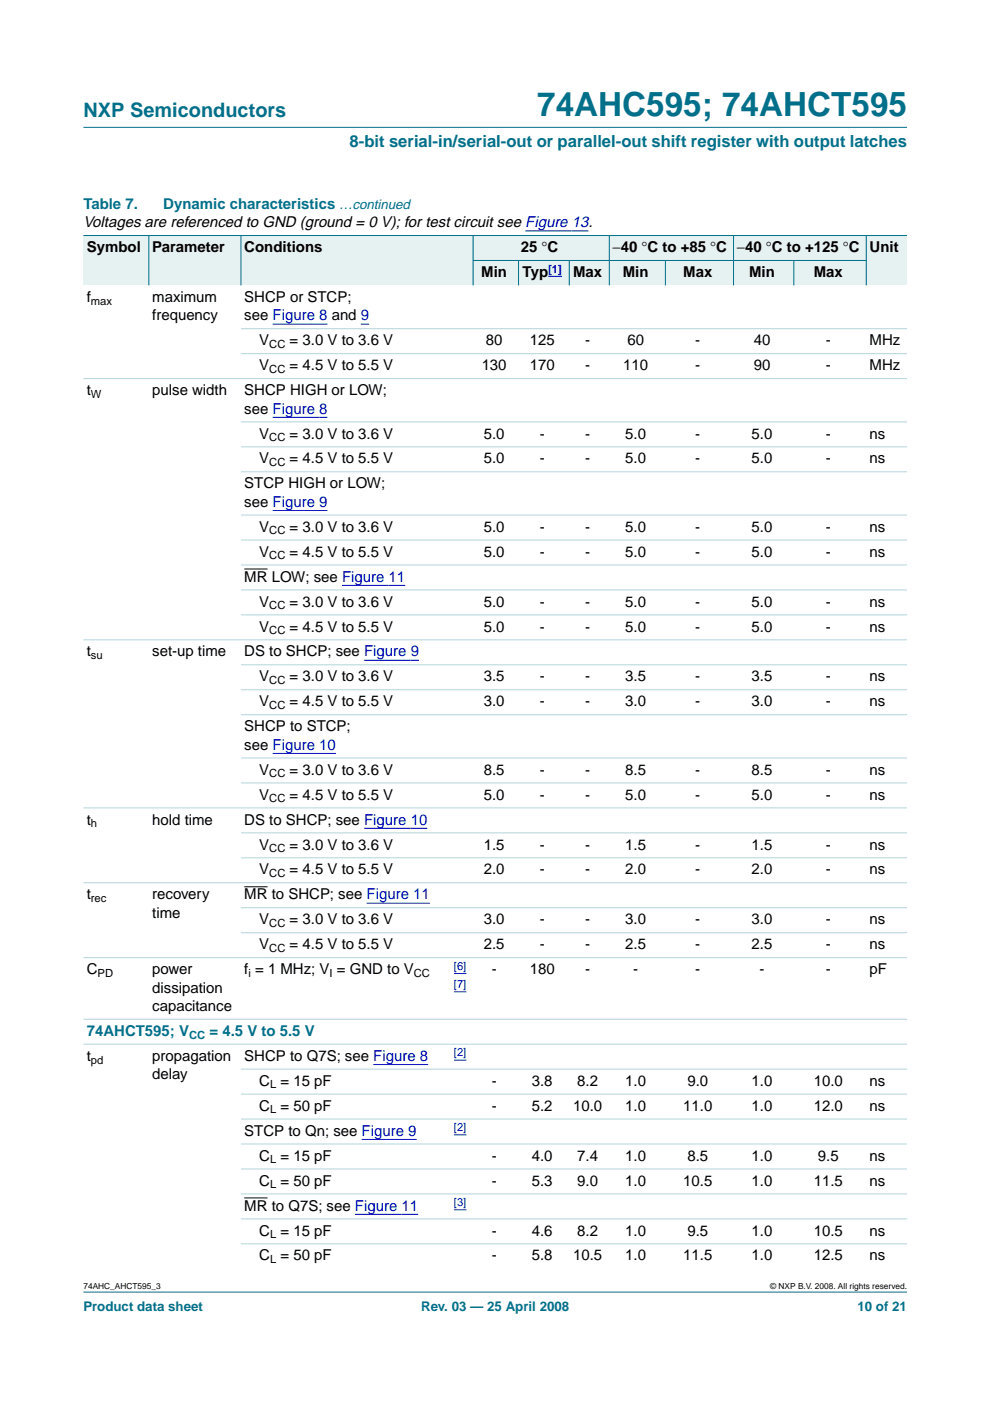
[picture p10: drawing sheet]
<svg xmlns="http://www.w3.org/2000/svg" width="210mm" height="297mm" viewBox="0 0 210 297" stroke-linecap="round" stroke-linejoin="round" font-family="sans-serif">
<defs><g id="words">
<text font-size="7.1" fill="#00708a" x="113.9" y="24.7">74AHC595; 74AHCT595</text>
<text font-size="4.2" fill="#00708a" x="17.7" y="24.9">NXP Semiconductors</text>
<text font-size="3.5" fill="#00708a" x="74.1" y="31.1">8-bit serial-in/serial-out or parallel-out shift register with output latches</text>
<g font-size="3.2" fill="#00708a">
<text x="17.7" y="44.3">Table 7.</text>
<text x="34.6" y="44.3">Dynamic characteristics …continued</text>
<text x="18.4" y="219.6">74AHCT595; V</text>
<text x="44.4" y="219.6">= 4.5 V to 5.5 V</text>
</g>
<g font-size="3.2">
<text x="17.7" y="48.2">Voltages are referenced to GND (ground = 0 V); for test circuit see Figure 13.</text>
<text x="18.4" y="53.5">Symbol</text>
<text x="32.3" y="53.5">Parameter</text>
<text x="51.8" y="53.5">Conditions</text>
<text x="110.4" y="53.5">25 °C</text>
<text x="129.9" y="53.5">−40 °C to +85 °C</text>
<text x="156.2" y="53.5">−40 °C to +125 °C</text>
<text x="184.4" y="53.5">Unit</text>
<text x="102" y="58.8">Min</text>
<text x="110.8" y="58.8">Typ</text>
<text x="121.5" y="58.8">Max</text>
<text x="132" y="58.8">Min</text>
<text x="144.9" y="58.8">Max</text>
<text x="158.8" y="58.8">Min</text>
<text x="172.6" y="58.8">Max</text>
<text x="18.4" y="64">f</text>
<text x="32.3" y="64">maximum</text>
<text x="51.8" y="64">SHCP or STCP;</text>
<text x="32.3" y="67.9">frequency</text>
<text x="51.8" y="67.9">see Figure 8 and 9</text>
<text x="55" y="73.2">V</text>
<text x="61.4" y="73.2">= 3.0 V to 3.6 V</text>
<text x="103" y="73.2">80</text>
<text x="112.3" y="73.2">125</text>
<text x="124.1" y="73.2">-</text>
<text x="133" y="73.2">60</text>
<text x="147.4" y="73.2">-</text>
<text x="159.8" y="73.2">40</text>
<text x="175.1" y="73.2">-</text>
<text x="184.4" y="73.2">MHz</text>
<text x="18.4" y="83.8">t</text>
<text x="32.3" y="83.8">pulse width</text>
<text x="51.8" y="83.8">SHCP HIGH or LOW;</text>
<text x="55" y="78.5">V</text>
<text x="61.4" y="78.5">= 4.5 V to 5.5 V</text>
<text x="102.1" y="78.5">130</text>
<text x="112.3" y="78.5">170</text>
<text x="124.1" y="78.5">-</text>
<text x="132.1" y="78.5">110</text>
<text x="147.4" y="78.5">-</text>
<text x="159.8" y="78.5">90</text>
<text x="175.1" y="78.5">-</text>
<text x="184.4" y="78.5">MHz</text>
<text x="51.8" y="87.7">see Figure 8</text>
<text x="55" y="93">V</text>
<text x="61.4" y="93">= 3.0 V to 3.6 V</text>
<text x="102.6" y="93">5.0</text>
<text x="114.4" y="93">-</text>
<text x="124.1" y="93">-</text>
<text x="132.6" y="93">5.0</text>
<text x="147.4" y="93">-</text>
<text x="159.4" y="93">5.0</text>
<text x="175.1" y="93">-</text>
<text x="184.4" y="93">ns</text>
<text x="55" y="98.3">V</text>
<text x="61.4" y="98.3">= 4.5 V to 5.5 V</text>
<text x="102.6" y="98.3">5.0</text>
<text x="114.4" y="98.3">-</text>
<text x="124.1" y="98.3">-</text>
<text x="132.6" y="98.3">5.0</text>
<text x="147.4" y="98.3">-</text>
<text x="159.4" y="98.3">5.0</text>
<text x="175.1" y="98.3">-</text>
<text x="184.4" y="98.3">ns</text>
<text x="51.8" y="103.6">STCP HIGH or LOW;</text>
<text x="51.8" y="107.4">see Figure 9</text>
<text x="55" y="112.7">V</text>
<text x="61.4" y="112.7">= 3.0 V to 3.6 V</text>
<text x="102.6" y="112.7">5.0</text>
<text x="114.4" y="112.7">-</text>
<text x="124.1" y="112.7">-</text>
<text x="132.6" y="112.7">5.0</text>
<text x="147.4" y="112.7">-</text>
<text x="159.4" y="112.7">5.0</text>
<text x="175.1" y="112.7">-</text>
<text x="184.4" y="112.7">ns</text>
<text x="55" y="118">V</text>
<text x="61.4" y="118">= 4.5 V to 5.5 V</text>
<text x="102.6" y="118">5.0</text>
<text x="114.4" y="118">-</text>
<text x="124.1" y="118">-</text>
<text x="132.6" y="118">5.0</text>
<text x="147.4" y="118">-</text>
<text x="159.4" y="118">5.0</text>
<text x="175.1" y="118">-</text>
<text x="184.4" y="118">ns</text>
<text x="51.8" y="123.3">MR LOW; see Figure 11</text>
<text x="55" y="128.6">V</text>
<text x="61.4" y="128.6">= 3.0 V to 3.6 V</text>
<text x="102.6" y="128.6">5.0</text>
<text x="114.4" y="128.6">-</text>
<text x="124.1" y="128.6">-</text>
<text x="132.6" y="128.6">5.0</text>
<text x="147.4" y="128.6">-</text>
<text x="159.4" y="128.6">5.0</text>
<text x="175.1" y="128.6">-</text>
<text x="184.4" y="128.6">ns</text>
<text x="55" y="133.9">V</text>
<text x="61.4" y="133.9">= 4.5 V to 5.5 V</text>
<text x="102.6" y="133.9">5.0</text>
<text x="114.4" y="133.9">-</text>
<text x="124.1" y="133.9">-</text>
<text x="132.6" y="133.9">5.0</text>
<text x="147.4" y="133.9">-</text>
<text x="159.4" y="133.9">5.0</text>
<text x="175.1" y="133.9">-</text>
<text x="184.4" y="133.9">ns</text>
<text x="18.4" y="139.2">t</text>
<text x="32.3" y="139.2">set-up time</text>
<text x="51.8" y="139.2">DS to SHCP; see Figure 9</text>
<text x="55" y="149.8">V</text>
<text x="55" y="144.5">V</text>
<text x="61.4" y="144.5">= 3.0 V to 3.6 V</text>
<text x="61.4" y="149.8">= 4.5 V to 5.5 V</text>
<text x="102.6" y="144.5">3.5</text>
<text x="102.6" y="149.8">3.0</text>
<text x="114.4" y="144.5">-</text>
<text x="114.4" y="149.8">-</text>
<text x="124.1" y="144.5">-</text>
<text x="124.1" y="149.8">-</text>
<text x="132.6" y="144.5">3.5</text>
<text x="132.6" y="149.8">3.0</text>
<text x="147.4" y="144.5">-</text>
<text x="147.4" y="149.8">-</text>
<text x="159.4" y="144.5">3.5</text>
<text x="159.4" y="149.8">3.0</text>
<text x="175.1" y="144.5">-</text>
<text x="175.1" y="149.8">-</text>
<text x="184.4" y="144.5">ns</text>
<text x="184.4" y="149.8">ns</text>
<text x="51.8" y="155.1">SHCP to STCP;</text>
<text x="51.8" y="158.9">see Figure 10</text>
<text x="55" y="164.2">V</text>
<text x="61.4" y="164.2">= 3.0 V to 3.6 V</text>
<text x="102.6" y="164.2">8.5</text>
<text x="114.4" y="164.2">-</text>
<text x="124.1" y="164.2">-</text>
<text x="132.6" y="164.2">8.5</text>
<text x="147.4" y="164.2">-</text>
<text x="159.4" y="164.2">8.5</text>
<text x="175.1" y="164.2">-</text>
<text x="184.4" y="164.2">ns</text>
<text x="55" y="169.5">V</text>
<text x="61.4" y="169.5">= 4.5 V to 5.5 V</text>
<text x="102.6" y="169.5">5.0</text>
<text x="114.4" y="169.5">-</text>
<text x="124.1" y="169.5">-</text>
<text x="132.6" y="169.5">5.0</text>
<text x="147.4" y="169.5">-</text>
<text x="159.4" y="169.5">5.0</text>
<text x="175.1" y="169.5">-</text>
<text x="184.4" y="169.5">ns</text>
<text x="18.4" y="174.8">t</text>
<text x="32.3" y="174.8">hold time</text>
<text x="51.8" y="174.8">DS to SHCP; see Figure 10</text>
<text x="55" y="185.4">V</text>
<text x="55" y="180.1">V</text>
<text x="61.4" y="180.1">= 3.0 V to 3.6 V</text>
<text x="61.4" y="185.4">= 4.5 V to 5.5 V</text>
<text x="102.6" y="180.1">1.5</text>
<text x="102.6" y="185.4">2.0</text>
<text x="114.4" y="180.1">-</text>
<text x="114.4" y="185.4">-</text>
<text x="124.1" y="180.1">-</text>
<text x="124.1" y="185.4">-</text>
<text x="132.6" y="180.1">1.5</text>
<text x="132.6" y="185.4">2.0</text>
<text x="147.4" y="180.1">-</text>
<text x="147.4" y="185.4">-</text>
<text x="159.4" y="180.1">1.5</text>
<text x="159.4" y="185.4">2.0</text>
<text x="175.1" y="180.1">-</text>
<text x="175.1" y="185.4">-</text>
<text x="184.4" y="180.1">ns</text>
<text x="184.4" y="185.4">ns</text>
<text x="18.4" y="190.7">t</text>
<text x="32.3" y="190.7">recovery</text>
<text x="51.8" y="190.7">MR to SHCP; see Figure 11</text>
<text x="32.3" y="194.6">time</text>
<text x="55" y="196">V</text>
<text x="61.4" y="196">= 3.0 V to 3.6 V</text>
<text x="102.6" y="196">3.0</text>
<text x="114.4" y="196">-</text>
<text x="124.1" y="196">-</text>
<text x="132.6" y="196">3.0</text>
<text x="147.4" y="196">-</text>
<text x="159.4" y="196">3.0</text>
<text x="175.1" y="196">-</text>
<text x="184.4" y="196">ns</text>
<text x="55" y="201.3">V</text>
<text x="61.4" y="201.3">= 4.5 V to 5.5 V</text>
<text x="102.6" y="201.3">2.5</text>
<text x="114.4" y="201.3">-</text>
<text x="124.1" y="201.3">-</text>
<text x="132.6" y="201.3">2.5</text>
<text x="147.4" y="201.3">-</text>
<text x="159.4" y="201.3">2.5</text>
<text x="175.1" y="201.3">-</text>
<text x="184.4" y="201.3">ns</text>
<text x="18.4" y="206.6">C</text>
<text x="32.3" y="206.6">power</text>
<text x="51.8" y="206.6">f = 1 MHz; V = GND to V</text>
<text x="104.2" y="206.6">-</text>
<text x="112.3" y="206.6">180</text>
<text x="124.1" y="206.6">-</text>
<text x="134.3" y="206.6">-</text>
<text x="147.4" y="206.6">-</text>
<text x="161" y="206.6">-</text>
<text x="175.1" y="206.6">-</text>
<text x="184.4" y="206.6">pF</text>
<text x="32.3" y="210.4">dissipation</text>
<text x="32.3" y="214.3">capacitance</text>
<text x="18.4" y="224.9">t</text>
<text x="32.3" y="224.9">propagation</text>
<text x="51.8" y="224.9">SHCP to Q7S; see Figure 8</text>
<text x="32.3" y="228.8">delay</text>
<text x="55" y="230.2">C = 15 pF</text>
<text x="104.2" y="230.2">-</text>
<text x="112.8" y="230.2">3.8</text>
<text x="122.4" y="230.2">8.2</text>
<text x="132.6" y="230.2">1.0</text>
<text x="145.7" y="230.2">9.0</text>
<text x="159.4" y="230.2">1.0</text>
<text x="172.6" y="230.2">10.0</text>
<text x="184.4" y="230.2">ns</text>
<text x="55" y="235.5">C = 50 pF</text>
<text x="104.2" y="235.5">-</text>
<text x="112.8" y="235.5">5.2</text>
<text x="121.5" y="235.5">10.0</text>
<text x="132.6" y="235.5">1.0</text>
<text x="144.9" y="235.5">11.0</text>
<text x="159.4" y="235.5">1.0</text>
<text x="172.6" y="235.5">12.0</text>
<text x="184.4" y="235.5">ns</text>
<text x="51.8" y="240.8">STCP to Qn; see Figure 9</text>
<text x="55" y="251.4">C = 50 pF</text>
<text x="55" y="246.1">C = 15 pF</text>
<text x="104.2" y="246.1">-</text>
<text x="104.2" y="251.4">-</text>
<text x="112.8" y="246.1">4.0</text>
<text x="112.8" y="251.4">5.3</text>
<text x="122.4" y="246.1">7.4</text>
<text x="122.4" y="251.4">9.0</text>
<text x="132.6" y="246.1">1.0</text>
<text x="132.6" y="251.4">1.0</text>
<text x="144.9" y="251.4">10.5</text>
<text x="145.7" y="246.1">8.5</text>
<text x="159.4" y="251.4">1.0</text>
<text x="159.4" y="246.1">1.0</text>
<text x="172.6" y="251.4">11.5</text>
<text x="173.4" y="246.1">9.5</text>
<text x="184.4" y="251.4">ns</text>
<text x="184.4" y="246.1">ns</text>
<text x="51.8" y="256.7">MR to Q7S; see Figure 11</text>
<text x="55" y="262">C = 15 pF</text>
<text x="104.2" y="262">-</text>
<text x="112.8" y="262">4.6</text>
<text x="122.4" y="262">8.2</text>
<text x="132.6" y="262">1.0</text>
<text x="145.7" y="262">9.5</text>
<text x="159.4" y="262">1.0</text>
<text x="172.6" y="262">10.5</text>
<text x="184.4" y="262">ns</text>
<text x="55" y="267.2">C = 50 pF</text>
<text x="104.2" y="267.2">-</text>
<text x="112.8" y="267.2">5.8</text>
<text x="121.5" y="267.2">10.5</text>
<text x="132.6" y="267.2">1.0</text>
<text x="144.9" y="267.2">11.5</text>
<text x="159.4" y="267.2">1.0</text>
<text x="172.6" y="267.2">12.5</text>
<text x="184.4" y="267.2">ns</text>
</g>
<g font-size="2.8" fill="#00708a">
<text x="17.7" y="278">Product data sheet</text>
<text x="89.3" y="278">Rev. 03 — 25 April 2008</text>
<text x="181.8" y="278">10 of 21</text>
</g>
<g font-size="2.4" fill="#00f">
<text x="116.2" y="57.8">[1]</text>
<text x="96.2" y="205.6">[6]</text>
<text x="96.2" y="209.5">[7]</text>
<text x="96.2" y="224">[2]</text>
<text x="96.2" y="239.8">[2]</text>
<text x="96.2" y="255.7">[3]</text>
</g>
<g font-size="2.4">
<text x="19.3" y="64.6">max</text>
<text x="57.1" y="73.8">CC</text>
<text x="57.1" y="79.1">CC</text>
<text x="19.3" y="84.4">W</text>
<text x="57.1" y="93.5">CC</text>
<text x="57.1" y="98.8">CC</text>
<text x="57.1" y="113.3">CC</text>
<text x="57.1" y="118.6">CC</text>
<text x="57.1" y="129.2">CC</text>
<text x="57.1" y="134.5">CC</text>
<text x="19.3" y="139.8">su</text>
<text x="57.1" y="145.1">CC</text>
<text x="57.1" y="150.3">CC</text>
<text x="57.1" y="164.8">CC</text>
<text x="57.1" y="170.1">CC</text>
<text x="19.3" y="175.4">h</text>
<text x="57.1" y="180.7">CC</text>
<text x="57.1" y="186">CC</text>
<text x="19.3" y="191.3">rec</text>
<text x="57.1" y="196.6">CC</text>
<text x="57.1" y="201.8">CC</text>
<text x="20.7" y="207.1">PD</text>
<text x="52.7" y="207.1">i</text>
<text x="69.9" y="207.1">I</text>
<text x="87.7" y="207.1">CC</text>
<text x="19.3" y="225.5">pd</text>
<text x="57.3" y="230.8">L</text>
<text x="57.3" y="236.1">L</text>
<text x="57.3" y="246.7">L</text>
<text x="57.3" y="251.9">L</text>
<text x="57.3" y="262.5">L</text>
<text x="57.3" y="267.8">L</text>
</g>
<text font-size="2.4" fill="#00708a" x="40.1" y="220.2">CC</text>
<g font-size="1.8">
<text x="17.7" y="273.4">74AHC_AHCT595_3</text>
<text x="163.3" y="273.4">© NXP B.V. 2008. All rights reserved.</text>
</g>
</g></defs>
<g fill="#00708a" stroke="#00708a" stroke-width=".21">
<path d="M17.7 273.9h174.6z"/>
<path d="M17.7 27h174.6z"/>
</g>
<g fill="none" stroke="#00f" stroke-width=".21">
<path d="M111.4 49h13.4M57.8 68.7h11.6M76.5 68.7h1.8M57.8 88.5h11.6M57.8 108.2h11.6M72.5 124.1h13.4M77.2 140h11.6M57.8 159.7h13.4M77.2 175.6h13.4M77.7 191.5h13.4M96.2 206.4h2.7M96.2 210.3h2.7"/>
<path d="M79.1 225.7h11.7M96.2 224.8h2.7M75.3 257.5h13.4M76.7 241.6h11.6M96.2 240.6h2.7M96.2 256.5h2.7"/>
</g>
<path d="M51.8 120.6h4.9M51.8 188h4.9M51.8 254h4.9" fill="none" stroke="#000" stroke-width=".21"/>
<g fill="#e6f2f2">
<path d="M17.7 49.9h13.9v10.6h-13.9z" fill-rule="evenodd"/>
<path d="M31.6 49.9h19.5v10.6h-19.5z" fill-rule="evenodd"/>
<path d="M51.1 49.9h49.2v10.6h-49.2z" fill-rule="evenodd"/>
<path d="M100.3 49.9h28.9v5.3h-28.9z" fill-rule="evenodd"/>
<path d="M129.2 49.9h26.3v5.3h-26.3z" fill-rule="evenodd"/>
<path d="M155.5 49.9h28.2v5.3h-28.2z" fill-rule="evenodd"/>
<path d="M183.7 49.9h8.6v10.6h-8.6z" fill-rule="evenodd"/>
<path d="M100.3 55.2h9.6v5.3h-9.6z" fill-rule="evenodd"/>
<path d="M109.9 55.2h10.8v5.3h-10.8z" fill-rule="evenodd"/>
</g>
<path d="M116.2 58.6h3z" fill="#00f" stroke="#00f" stroke-width=".21"/>
<g fill="#e6f2f2">
<path d="M120.7 55.2h8.5v5.3h-8.5z" fill-rule="evenodd"/>
<path d="M129.2 55.2h11.9v5.3h-11.9z" fill-rule="evenodd"/>
<path d="M141.1 55.2h14.4v5.3h-14.4z" fill-rule="evenodd"/>
<path d="M155.5 55.2h12.8v5.3h-12.8z" fill-rule="evenodd"/>
<path d="M168.3 55.2h15.4v5.3h-15.4z" fill-rule="evenodd"/>
</g>
<g fill="#00708a" stroke="#00708a" stroke-width=".21">
<path d="M31.6 49.9v10.6z"/>
<path d="M51.1 49.9v10.6z"/>
<path d="M100.3 49.9v10.6z"/>
<path d="M109.9 55.2v5.3z"/>
<path d="M120.7 55.2v5.3z"/>
<path d="M129.2 49.9v10.6z"/>
<path d="M141.1 55.2v5.3z"/>
<path d="M155.5 49.9v10.6z"/>
<path d="M168.3 55.2v5.3z"/>
<path d="M183.7 49.9v10.6z"/>
<path d="M17.7 49.9h174.6z"/>
<path d="M100.3 55.2h83.4z"/>
</g>
<g fill="#b3d4db" stroke="#b3d4db" stroke-width=".21">
<path d="M51.1 69.7h141.2z"/>
<path d="M51.1 75h141.2z"/>
<path d="M17.7 80.3h174.6z"/>
<path d="M51.1 89.4h141.2z"/>
<path d="M51.1 94.7h141.2z"/>
<path d="M51.1 100h141.2z"/>
<path d="M51.1 109.2h141.2z"/>
<path d="M51.1 114.5h141.2z"/>
<path d="M51.1 119.8h141.2z"/>
<path d="M51.1 125.1h141.2z"/>
<path d="M51.1 130.4h141.2z"/>
<path d="M17.7 135.7h174.6z"/>
<path d="M51.1 141h141.2z"/>
<path d="M51.1 146.2h141.2z"/>
<path d="M51.1 151.5h141.2z"/>
<path d="M51.1 160.7h141.2z"/>
<path d="M51.1 166h141.2z"/>
<path d="M17.7 171.3h174.6z"/>
<path d="M51.1 176.6h141.2z"/>
<path d="M51.1 181.9h141.2z"/>
<path d="M17.7 187.2h174.6z"/>
<path d="M51.1 192.5h141.2z"/>
<path d="M51.1 197.7h141.2z"/>
<path d="M17.7 203h174.6z"/>
<path d="M17.7 216.1h174.6z"/>
<path d="M17.7 221.4h174.6z"/>
<path d="M51.1 226.7h141.2z"/>
<path d="M51.1 232h141.2z"/>
<path d="M51.1 237.3h141.2z"/>
<path d="M51.1 242.6h141.2z"/>
<path d="M51.1 247.8h141.2z"/>
<path d="M51.1 253.1h141.2z"/>
<path d="M51.1 258.4h141.2z"/>
<path d="M51.1 263.7h141.2z"/>
</g>
<use href="#words"/>
</svg>
